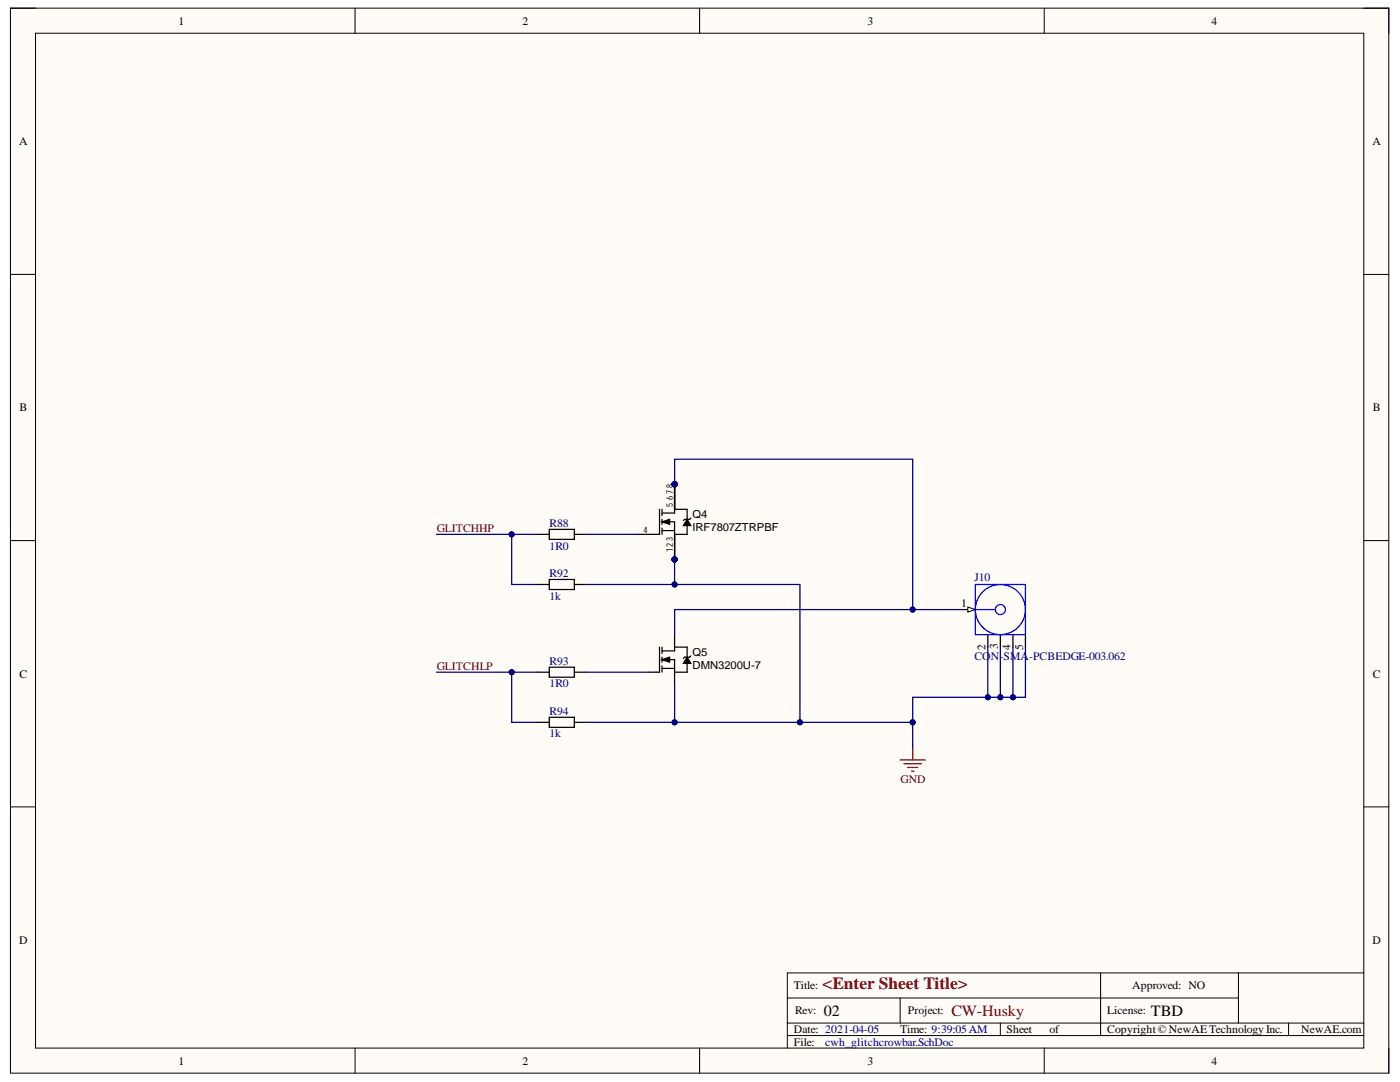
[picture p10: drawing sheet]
<svg xmlns="http://www.w3.org/2000/svg" width="279mm" height="216mm" viewBox="0 0 279 216" stroke-linecap="round" stroke-linejoin="round" font-family="sans-serif">
<defs><g id="words">
<text font-size="3.4" fill="#800000" x="164.2" y="197.4">&lt;Enter Sheet Title&gt;</text>
<g font-size="3.1">
<text x="164.4" y="202.7">02</text>
<text x="229.7" y="202.7">TBD</text>
</g>
<text font-size="3.1" fill="#800000" x="189.9" y="202.7">CW-Husky</text>
<g font-size="2.3">
<text x="35.6" y="4.9">1</text>
<text x="104.3" y="4.9">2</text>
<text x="173.1" y="4.9">3</text>
<text x="241.8" y="4.9">4</text>
<text x="3.8" y="28.9">A</text>
<text x="273.9" y="28.9">A</text>
<text x="3.9" y="82.1">B</text>
<text x="274" y="82.1">B</text>
<text x="191.8" y="121.2">1</text>
<text x="196.7" y="129.7" transform="rotate(-90 196.7 129.7)">2</text>
<text x="199.1" y="129.5" transform="rotate(-90 199.1 129.5)">3</text>
<text x="201.7" y="129.7" transform="rotate(-90 201.7 129.7)">4</text>
<text x="204.2" y="129.6" transform="rotate(-90 204.2 129.6)">5</text>
<text x="3.9" y="135.2">C</text>
<text x="274" y="135.2">C</text>
<text x="3.8" y="188.3">D</text>
<text x="273.9" y="188.3">D</text>
<text x="158.4" y="197.4">Title:</text>
<text x="225.9" y="197.4">Approved: NO</text>
<text x="158.7" y="202.4">Rev:</text>
<text x="181.2" y="202.4">Project:</text>
<text x="220.9" y="202.4">License:</text>
<text x="158.4" y="206.2">Date: 2021-04-05</text>
<text x="158.4" y="208.6">File:</text>
<text x="179.7" y="206.2">Time: 9:39:05 AM</text>
<text x="200.9" y="206.2">Sheet</text>
<text x="209.4" y="206.2">of</text>
<text x="220.9" y="206.2">Copyright© NewAE Technology Inc.</text>
<text x="259.7" y="206.2">NewAE.com</text>
<text x="35.6" y="212.4">1</text>
<text x="104.3" y="212.4">2</text>
<text x="173.1" y="212.4">3</text>
<text x="241.8" y="212.4">4</text>
</g>
<g font-size="2.3" fill="#800000">
<text x="87.2" y="106.2">GLITCHHP</text>
<text x="87.2" y="133.7">GLITCHLP</text>
<text x="179.7" y="156.2">GND</text>
</g>
<g font-size="2.3" fill="#000080">
<text x="109.7" y="105.2">R88</text>
<text x="109.7" y="109.7">1R0</text>
<text x="109.7" y="115.2">R92</text>
<text x="109.7" y="119.6">1k</text>
<text x="194.5" y="115.9">J10</text>
<text x="194.5" y="131.6">CO</text>
<text x="197.8" y="131.6">N-SMA-PCBEDGE-003.062</text>
<text x="109.7" y="132.7">R93</text>
<text x="109.7" y="137.1">1R0</text>
<text x="109.7" y="142.6">R94</text>
<text x="109.7" y="147.1">1k</text>
<text x="164.7" y="208.6">cwh_glitchcrowbar.SchDoc</text>
</g>
<g font-size="2.2">
<text x="138.2" y="103.4">Q4</text>
<text x="138.2" y="105.9">IRF7807ZTRPBF</text>
<text x="138.2" y="130.9">Q5</text>
<text x="138.2" y="133.4">DMN3200U-7</text>
</g>
<g font-size="1.8">
<text x="134.3" y="101.1" transform="rotate(-90 134.3 101.1)">5</text>
<text x="134.3" y="99.8" transform="rotate(-90 134.3 99.8)">67</text>
<text x="134.3" y="97.4" transform="rotate(-90 134.3 97.4)">8</text>
<text x="128.5" y="106.3">4</text>
<text x="134.3" y="107.9" transform="rotate(-90 134.3 107.9)">3</text>
<text x="134.3" y="110.2" transform="rotate(-90 134.3 110.2)">12</text>
</g>
</g></defs>
<path d="M2.1 1.6h275.1v212.5h-275.1z" fill-rule="evenodd" fill="#fffcf8"/>
<path d="M2.1 1.6h275.1v212.5h-275.1z" fill="none" stroke="#000" stroke-width=".2"/>
<path d="M7.1 6.6h265.1v202.5h-265.1z" fill-rule="evenodd" fill="#fffcf8"/>
<g fill="none" stroke="#000" stroke-width=".2">
<path d="M2.1 1.6h5M7.1 6.6h265.1v202.5h-265.1zM70.9 1.6v5M139.6 1.6v5M208.4 1.6v5M272.2 1.6h5v5M2.1 54.8h5M272.2 54.8h5M2.1 107.9h5M272.2 107.9h5M2.1 161h5M272.2 161h5"/>
<path d="M157.1 199.1h90.1M179.6 199.1v5M219.7 194.1v12.5M247.2 194.1v10M272.2 194.1h-115.1v15M70.9 209.1v5M139.6 209.1v5M157.1 206.6h115.1M157.1 204.1h115.1M199.6 204.1v2.5M208.4 209.1v5M257.2 204.1v2.5"/>
<path d="M277.2 209.1v5"/>
</g>
<path d="M192.1 121.6h2.5M204.6 126.6v2.5" fill="none" stroke="#000" stroke-width=".25"/>
<g fill="none" stroke="#00f" stroke-width=".25">
<circle cx="199.6" cy="121.6" r="1"/>
<circle cx="199.7" cy="121.6" r="5"/>
</g>
<path d="M193.1 121.1l1.5 .5-1.5 .5z" fill="#f8fcff"/>
<path d="M193.1 121.1l1.5 .5-1.5 .5z" fill="none" stroke="#000" stroke-width=".2"/>
<g fill="none" stroke="#000" stroke-width=".25">
<path d="M131.6 129.1v5h-2M132.1 131.6l1.5-.5v1zM132.1 131.6h2.5v5M132.1 133.4h2.5M132.1 129.1v1.3M132.1 131.1v1M132.1 132.9v1.2M134.6 126.6v3.3h-2.5M134.6 129.1h2.5v2M137.1 131.1l.8 1.3h-1.5zM137.1 132.4v1.7h-2.5M137.9 130.9l-.3 .2h-1l-.2 .3"/>
<path d="M197.1 126.6v2.5M199.6 126.6v2.5M202.1 126.6v2.5"/>
</g>
<path d="M194.6 116.6h10v10h-10zM194.6 121.6h4" fill="none" stroke="#00f" stroke-width=".25"/>
<path d="M132.1 131.6l1.5-.5v1zM137.1 131.1l.8 1.3h-1.5z" fill="#000"/>
<circle cx="134.6" cy="96.6" r=".5" fill="#000080"/>
<circle cx="134.6" cy="96.6" r=".5" fill="none" stroke="#000080" stroke-width=".2"/>
<circle cx="134.6" cy="96.6" r=".5" fill="#000080"/>
<circle cx="134.6" cy="96.6" r=".5" fill="none" stroke="#000080" stroke-width=".2"/>
<circle cx="134.6" cy="96.6" r=".5" fill="#000080"/>
<circle cx="134.6" cy="96.6" r=".5" fill="none" stroke="#000080" stroke-width=".2"/>
<circle cx="134.6" cy="111.6" r=".5" fill="#000080"/>
<circle cx="134.6" cy="111.6" r=".5" fill="none" stroke="#000080" stroke-width=".2"/>
<circle cx="134.6" cy="111.6" r=".5" fill="#000080"/>
<circle cx="134.6" cy="111.6" r=".5" fill="none" stroke="#000080" stroke-width=".2"/>
<circle cx="134.6" cy="111.6" r=".5" fill="#000080"/>
<circle cx="134.6" cy="111.6" r=".5" fill="none" stroke="#000080" stroke-width=".2"/>
<circle cx="134.6" cy="96.6" r=".5" fill="#000080"/>
<circle cx="134.6" cy="96.6" r=".5" fill="none" stroke="#000080" stroke-width=".2"/>
<path d="M134.6 96.6v5" fill="none" stroke="#000" stroke-width=".25"/>
<circle cx="134.6" cy="96.6" r=".5" fill="#000080"/>
<circle cx="134.6" cy="96.6" r=".5" fill="none" stroke="#000080" stroke-width=".2"/>
<path d="M134.6 96.6v5" fill="none" stroke="#000" stroke-width=".25"/>
<circle cx="134.6" cy="96.6" r=".5" fill="#000080"/>
<circle cx="134.6" cy="96.6" r=".5" fill="none" stroke="#000080" stroke-width=".2"/>
<path d="M134.6 96.6v5" fill="none" stroke="#000" stroke-width=".25"/>
<circle cx="134.6" cy="96.6" r=".5" fill="#000080"/>
<circle cx="134.6" cy="96.6" r=".5" fill="none" stroke="#000080" stroke-width=".2"/>
<path d="M134.6 106.6v5" fill="none" stroke="#000" stroke-width=".25"/>
<circle cx="134.6" cy="111.6" r=".5" fill="#000080"/>
<circle cx="134.6" cy="111.6" r=".5" fill="none" stroke="#000080" stroke-width=".2"/>
<path d="M134.6 106.6v5" fill="none" stroke="#000" stroke-width=".25"/>
<circle cx="134.6" cy="111.6" r=".5" fill="#000080"/>
<circle cx="134.6" cy="111.6" r=".5" fill="none" stroke="#000080" stroke-width=".2"/>
<path d="M127.1 106.6h2.5M134.6 106.6v5" fill="none" stroke="#000" stroke-width=".25"/>
<circle cx="134.6" cy="111.6" r=".5" fill="#000080"/>
<circle cx="134.6" cy="111.6" r=".5" fill="none" stroke="#000080" stroke-width=".2"/>
<path d="M134.6 96.6v5.8h-2.5M132.1 104.1l1.5-.5v1zM132.1 104.1h2.5v2.5M132.1 105.9h2.5M132.1 101.6v1.3M132.1 103.6v1M132.1 105.4v1.2M137.1 103.6l.8 1.3h-1.5zM137.1 101.6v2M137.1 104.9v1.7" fill="none" stroke="#000" stroke-width=".25"/>
<path d="M132.1 104.1l1.5-.5v1zM137.1 103.6l.8 1.3h-1.5z" fill="#000"/>
<circle cx="134.6" cy="96.6" r=".5" fill="#000080"/>
<circle cx="134.6" cy="96.6" r=".5" fill="none" stroke="#000080" stroke-width=".2"/>
<path d="M107.1 106.6h2.5M109.6 105.6h5v2h-5zM114.6 106.6h2.5M131.6 101.6v5h-2M134.6 101.6h2.5M134.6 106.6h2.5M137.9 103.4l-.3 .2h-1l-.2 .3M107.1 134.1h2.5M109.6 133.1h5v2h-5zM114.6 134.1h2.5" fill="none" stroke="#000" stroke-width=".25"/>
<path d="M179.6 151.6h5M180.4 152.4h3.5M181.1 153.1h2M181.9 153.9h.5M182.1 149.1v2.5" fill="none" stroke="#800000" stroke-width=".25"/>
<path d="M192.1 121.6h-57.5v5" fill="none" stroke="#000080" stroke-width=".25"/>
<circle cx="182.1" cy="121.6" r=".5" fill="#000080"/>
<circle cx="182.1" cy="121.6" r=".5" fill="none" stroke="#000080" stroke-width=".2"/>
<path d="M134.6 96.6v-5h47.5v30" fill="none" stroke="#000080" stroke-width=".25"/>
<circle cx="134.6" cy="96.6" r=".5" fill="#000080"/>
<circle cx="134.6" cy="96.6" r=".5" fill="none" stroke="#000080" stroke-width=".2"/>
<circle cx="182.1" cy="121.6" r=".5" fill="#000080"/>
<circle cx="182.1" cy="121.6" r=".5" fill="none" stroke="#000080" stroke-width=".2"/>
<path d="M197.1 129.1v10h7.5v-10" fill="none" stroke="#000080" stroke-width=".25"/>
<circle cx="197.1" cy="139.1" r=".5" fill="#000080"/>
<circle cx="197.1" cy="139.1" r=".5" fill="none" stroke="#000080" stroke-width=".2"/>
<circle cx="199.6" cy="139.1" r=".5" fill="#000080"/>
<circle cx="199.6" cy="139.1" r=".5" fill="none" stroke="#000080" stroke-width=".2"/>
<circle cx="202.2" cy="139.1" r=".5" fill="#000080"/>
<circle cx="202.2" cy="139.1" r=".5" fill="none" stroke="#000080" stroke-width=".2"/>
<path d="M202.1 129.1v10" fill="none" stroke="#000080" stroke-width=".25"/>
<circle cx="202.2" cy="139.1" r=".5" fill="#000080"/>
<circle cx="202.2" cy="139.1" r=".5" fill="none" stroke="#000080" stroke-width=".2"/>
<path d="M199.6 129.1v10" fill="none" stroke="#000080" stroke-width=".25"/>
<circle cx="199.6" cy="139.1" r=".5" fill="#000080"/>
<circle cx="199.6" cy="139.1" r=".5" fill="none" stroke="#000080" stroke-width=".2"/>
<path d="M134.6 136.6v7.5h47.5v-5h15" fill="none" stroke="#000080" stroke-width=".25"/>
<circle cx="197.1" cy="139.1" r=".5" fill="#000080"/>
<circle cx="197.1" cy="139.1" r=".5" fill="none" stroke="#000080" stroke-width=".2"/>
<circle cx="182.1" cy="144.1" r=".5" fill="#000080"/>
<circle cx="182.1" cy="144.1" r=".5" fill="none" stroke="#000080" stroke-width=".2"/>
<circle cx="159.6" cy="144.1" r=".5" fill="#000080"/>
<circle cx="159.6" cy="144.1" r=".5" fill="none" stroke="#000080" stroke-width=".2"/>
<circle cx="134.6" cy="144.1" r=".5" fill="#000080"/>
<circle cx="134.6" cy="144.1" r=".5" fill="none" stroke="#000080" stroke-width=".2"/>
<path d="M134.6 111.6v5h25v27.5" fill="none" stroke="#000080" stroke-width=".25"/>
<circle cx="134.6" cy="111.6" r=".5" fill="#000080"/>
<circle cx="134.6" cy="111.6" r=".5" fill="none" stroke="#000080" stroke-width=".2"/>
<circle cx="134.6" cy="116.6" r=".5" fill="#000080"/>
<circle cx="134.6" cy="116.6" r=".5" fill="none" stroke="#000080" stroke-width=".2"/>
<circle cx="159.6" cy="144.1" r=".5" fill="#000080"/>
<circle cx="159.6" cy="144.1" r=".5" fill="none" stroke="#000080" stroke-width=".2"/>
<path d="M182.1 144.1v5" fill="none" stroke="#000080" stroke-width=".25"/>
<circle cx="182.1" cy="144.1" r=".5" fill="#000080"/>
<circle cx="182.1" cy="144.1" r=".5" fill="none" stroke="#000080" stroke-width=".2"/>
<path d="M87.1 106.6h20M117.1 106.6h10M117.1 134.1h12.5" fill="none" stroke="#000080" stroke-width=".25"/>
<circle cx="102.1" cy="106.6" r=".5" fill="#000080"/>
<circle cx="102.1" cy="106.6" r=".5" fill="none" stroke="#000080" stroke-width=".2"/>
<path d="M87.1 134.1h20" fill="none" stroke="#000080" stroke-width=".25"/>
<circle cx="102.1" cy="134.1" r=".5" fill="#000080"/>
<circle cx="102.1" cy="134.1" r=".5" fill="none" stroke="#000080" stroke-width=".2"/>
<path d="M107.1 116.6h2.5M109.6 115.6h5v2h-5zM114.6 116.6h2.5M107.1 144.1h2.5M109.6 143.1h5v2h-5zM114.6 144.1h2.5" fill="none" stroke="#000" stroke-width=".25"/>
<path d="M117.1 116.6h17.5" fill="none" stroke="#000080" stroke-width=".25"/>
<circle cx="134.6" cy="116.6" r=".5" fill="#000080"/>
<circle cx="134.6" cy="116.6" r=".5" fill="none" stroke="#000080" stroke-width=".2"/>
<path d="M102.1 106.6v10h5" fill="none" stroke="#000080" stroke-width=".25"/>
<circle cx="102.1" cy="106.6" r=".5" fill="#000080"/>
<circle cx="102.1" cy="106.6" r=".5" fill="none" stroke="#000080" stroke-width=".2"/>
<path d="M102.1 134.1v10h5" fill="none" stroke="#000080" stroke-width=".25"/>
<circle cx="102.1" cy="134.1" r=".5" fill="#000080"/>
<circle cx="102.1" cy="134.1" r=".5" fill="none" stroke="#000080" stroke-width=".2"/>
<path d="M117.1 144.1h17.5" fill="none" stroke="#000080" stroke-width=".25"/>
<circle cx="134.6" cy="144.1" r=".5" fill="#000080"/>
<circle cx="134.6" cy="144.1" r=".5" fill="none" stroke="#000080" stroke-width=".2"/>
<use href="#words"/>
</svg>
